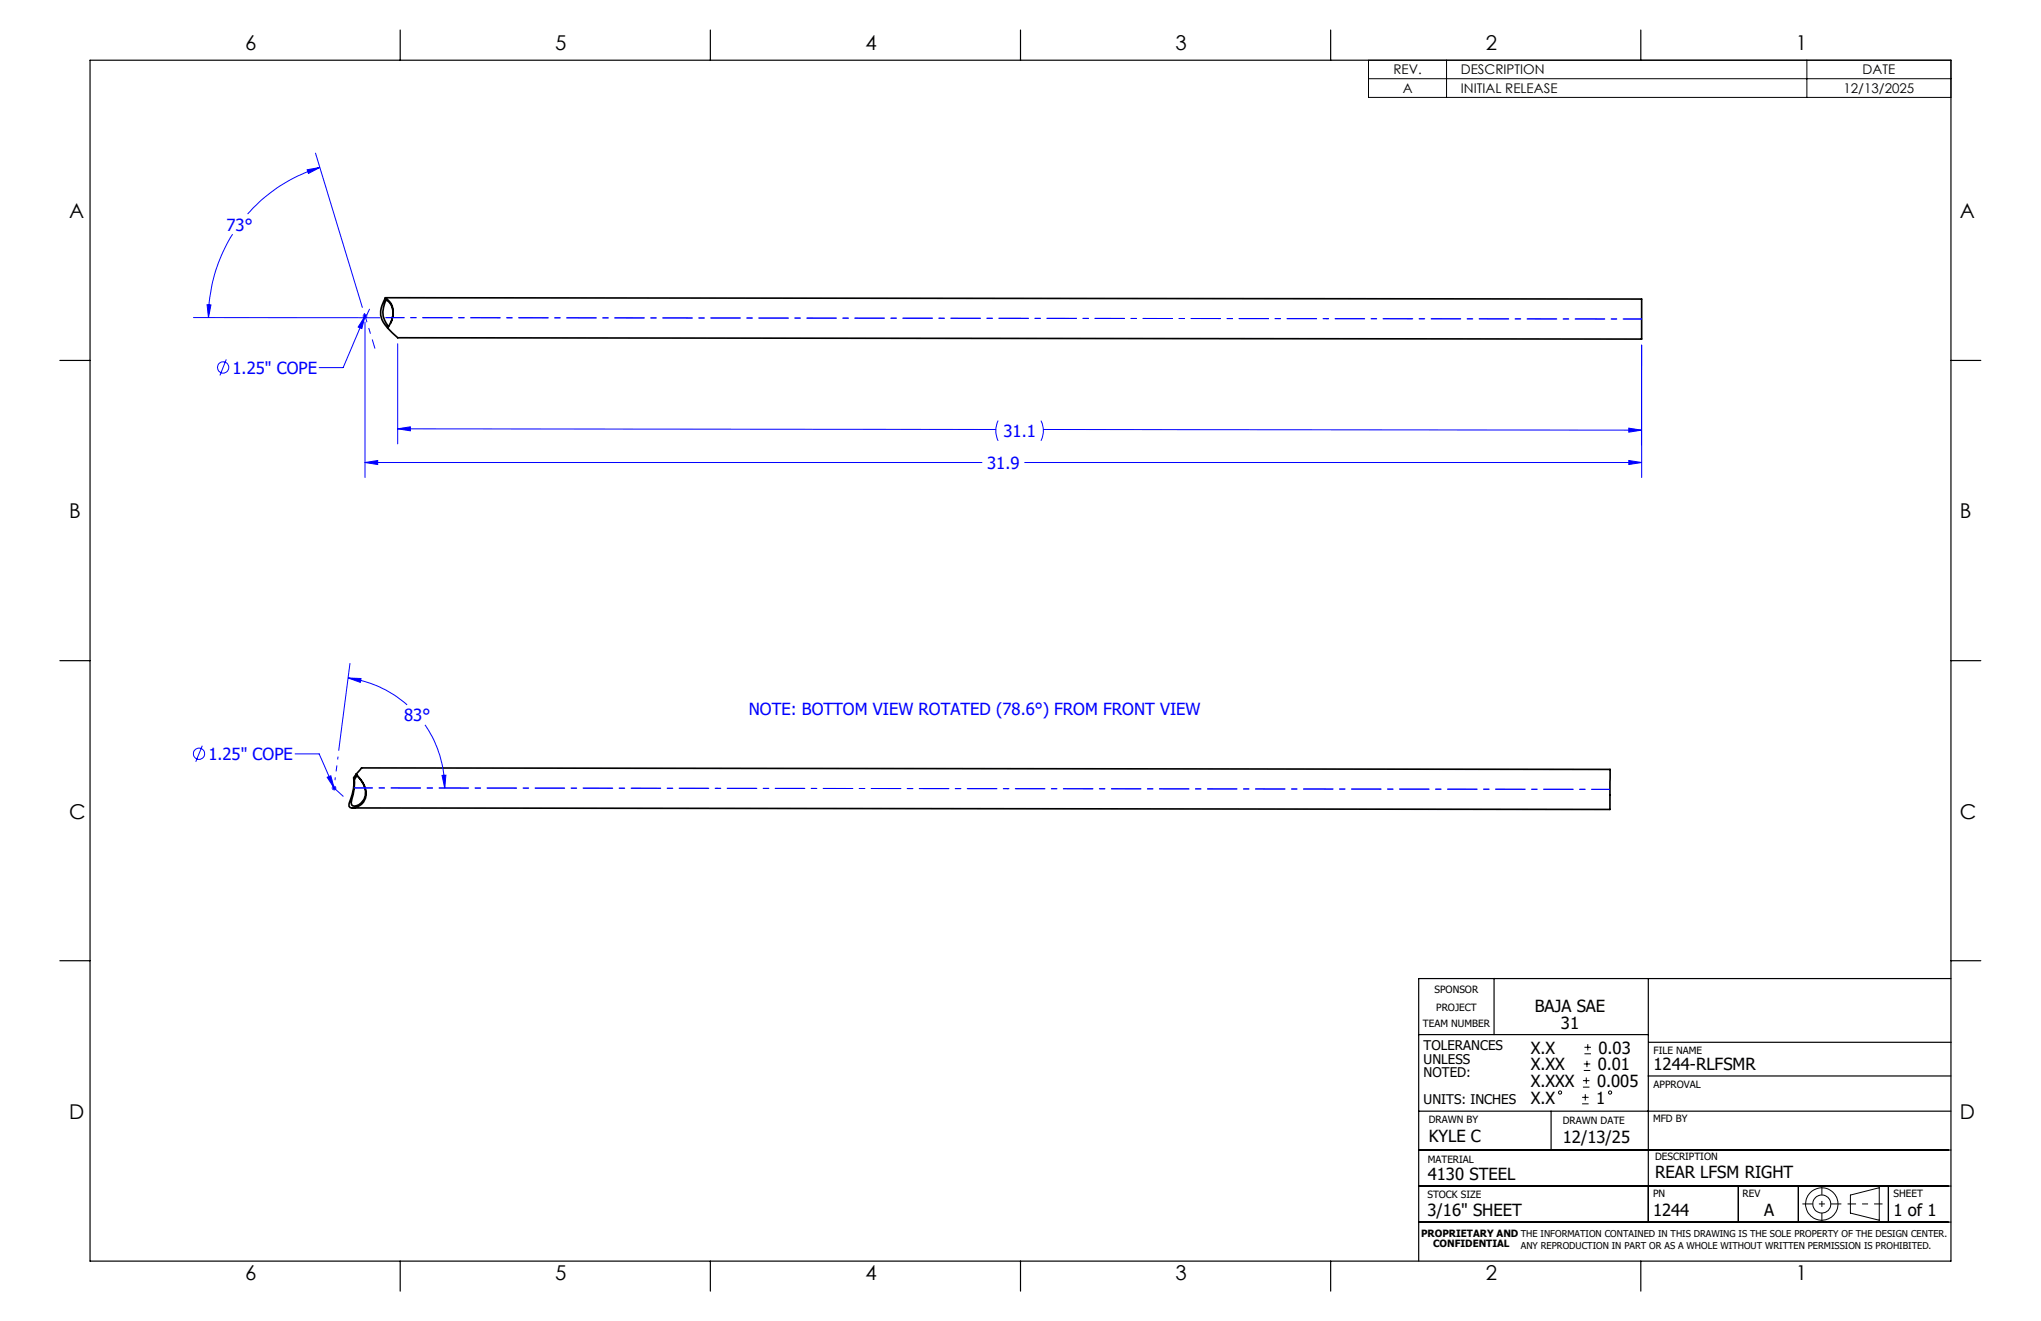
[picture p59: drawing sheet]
<svg xmlns="http://www.w3.org/2000/svg" width="432mm" height="279mm" viewBox="0 0 432 279" stroke-linecap="round" stroke-linejoin="round" font-family="sans-serif">
<defs><g id="words">
<g font-size="4.3">
<text x="51.9" y="10.7">6</text>
<text x="117.5" y="10.7">5</text>
<text x="183.1" y="10.7">4</text>
<text x="248.7" y="10.7">3</text>
<text x="314.3" y="10.7">2</text>
<text x="379.9" y="10.7">1</text>
<text x="14.6" y="46.1">A</text>
<text x="414.7" y="46.1">A</text>
<text x="14.6" y="109.6">B</text>
<text x="414.7" y="109.6">B</text>
<text x="14.6" y="173.1">C</text>
<text x="414.7" y="173.1">C</text>
<text x="14.6" y="236.6">D</text>
<text x="414.7" y="236.6">D</text>
<text x="51.9" y="270.8">6</text>
<text x="117.5" y="270.8">5</text>
<text x="183.1" y="270.8">4</text>
<text x="248.7" y="270.8">3</text>
<text x="314.3" y="270.8">2</text>
<text x="379.9" y="270.8">1</text>
</g>
<g font-size="3.5" fill="#00f">
<text x="47.9" y="48.8">73°</text>
<text x="49.2" y="79.1">1.25&quot; COPE</text>
<text x="212.3" y="92.5">31.1</text>
<text x="208.9" y="99.2">31.9</text>
<text x="85.5" y="152.6">83°</text>
<text x="158.4" y="151.2">NOTE: BOTTOM VIEW ROTATED (78.6°) FROM FRONT VIEW</text>
<text x="44.1" y="160.8">1.25&quot; COPE</text>
</g>
<g font-size="3.5">
<text x="324.7" y="214">BAJA SAE</text>
<text x="330.2" y="217.5">31</text>
<text x="323.8" y="222.9">X.X</text>
<text x="323.8" y="226.4">X.XX</text>
<text x="338" y="226.4">0.01</text>
<text x="338.2" y="222.9">0.03</text>
<text x="349.8" y="226.4">1244-RLFSMR</text>
<text x="323.8" y="229.9">X.XXX</text>
<text x="323.8" y="233.5">X.X</text>
<text x="337.7" y="233.5">1</text>
<text x="337.9" y="229.9">0.005</text>
<text x="302.3" y="241.5">KYLE C</text>
<text x="330.6" y="241.7">12/13/25</text>
<text x="302.1" y="249.7">4130 STEEL</text>
<text x="350.1" y="249.1">REAR LFSM RIGHT</text>
<text x="302" y="257.2">3/16&quot; SHEET</text>
<text x="349.7" y="257.2">1244</text>
<text x="373.2" y="257.2">A</text>
<text x="400.6" y="257.1">1 of 1</text>
</g>
<g font-size="2.8">
<text x="294.8" y="15.7">REV.</text>
<text x="309.1" y="15.7">DESCRIPTION</text>
<text x="394.1" y="15.7">DATE</text>
<text x="296.8" y="19.7">A</text>
<text x="309.1" y="19.7">INITIAL RELEASE</text>
<text x="390" y="19.7">12/13/2025</text>
<text x="301.2" y="222.2">TOLERANCES</text>
<text x="301.2" y="225">UNLESS</text>
<text x="301.2" y="227.8">NOTED:</text>
<text x="301.2" y="233.5">UNITS: INCHES</text>
</g>
<g font-size="2.1">
<text x="303.5" y="210">SPONSOR</text>
<text x="303.8" y="213.9">PROJECT</text>
<text x="301" y="217.3">TEAM NUMBER</text>
<text x="349.8" y="222.9">FILE NAME</text>
<text x="349.8" y="230.2">APPROVAL</text>
<text x="302.3" y="237.5">DRAWN BY</text>
<text x="330.6" y="237.7">DRAWN DATE</text>
<text x="349.7" y="237.3">MFD BY</text>
<text x="302.1" y="245.9">MATERIAL</text>
<text x="350.1" y="245.4">DESCRIPTION</text>
<text x="302" y="253.3">STOCK SIZE</text>
<text x="349.7" y="253.3">PN</text>
<text x="368.7" y="253.2">REV</text>
<text x="400.6" y="253.2">SHEET</text>
<text x="300.7" y="261.6">PROPRIETARY AND THE INFORMATION CONTAINED IN THIS DRAWING IS THE SOLE PROPERTY OF THE DESIGN CENTER.</text>
<text x="303.2" y="263.8">CONFIDENTIAL</text>
</g>
<text font-size="2" x="321.8" y="264.2">ANY REPRODUCTION IN PART OR AS A WHOLE WITHOUT WRITTEN PERMISSION IS PROHIBITED.</text>
</g></defs>
<g fill="none" stroke="#000" stroke-width=".35">
<path d="M81.5 63.1l.1-.1 265.7 .3v8.4l-263.2-.3-2.1-2M81.5 63.1a3.2 3.2 0 0 1 1.6 3.6l-.3 1.2-.8 1.5M81.5 63.1a4.7 4.7 0 0 0 .5 6.3M81.5 63.1l.2 .4M81.7 63.5a2.85 2.85 0 0 1 1.4 3.2l-.5 1.7M81.7 63.5a4.8 4.8 0 0 0 .5 5.6M74.8 164.5l.2 .4M75.3 163.8l-.5 .7M75.3 163.8a5.2 5.2 0 0 1 2 5 2.98 2.98 0 0 1-3.2 2 1.32 1.32 0 0 1 0-1.6 9.5 9.5 0 0 0 .7-4.7M75.3 163.8a6.8 6.8 0 0 1 2 3.5 2.69 2.69 0 0 1-2.6 3.2l-.3-.2-.1-.5 .6-3 .1-1.9M75.6 164l-.6 .9M76.5 162.4l264.1 .3v8.5l-266.1-.3"/>
<path d="M76.5 162.5l-1.2 1.3"/>
</g>
<g fill="none" stroke="#00f" stroke-width=".21">
<path d="M65 35.9l2.7-.5-2.4 1.3zM66.7 32.4l10 32.6M67.7 35.4a33 33 0 0 0-15.3 9.9M49.2 49.5a33.1 33.1 0 0 0-5.1 17.7M40.9 67.2h39.5M43.8 64.5h.8l-.5 2.7zM47.9 76l-1.4 3.4M76.7 66.9h1M76.9 66.5l.7 .7M77.2 66.9l-.6 2.6-.8-.3zM77.2 66.4v.9M77.2 68.1v32.9"/>
<path d="M77.2 66.9l-4.6 10.9h-5.1M77.6 66.5l-.7 .7M84.1 72.7v21.2M77.2 97.8l2.7-.4v.8zM77.2 97.8h130.6M84.1 90.7l2.7-.4v.8zM84.1 90.7l126.6 .1M211.2 89l-.3 .5a4.8 4.8 0 0 0 .3 3.7M216.8 97.8h130.5M220.2 89l.1 .3a4.7 4.7 0 0 1-.1 3.9M220.7 90.8l126.6 .2M344.6 90.6l2.7 .4-2.7 .4z"/>
<path d="M344.6 97.4l2.7 .4-2.7 .4zM347.3 94.2v-21.2v28M42.8 157.7l-1.4 3.4M62.4 159.5h5.1l3.2 7.2M73.7 143.4l2.7 .1-.2 .8zM73.7 143.4a23.2 23.2 0 0 1 12.4 5.7M74 140.3l-2.4 18.5M89.9 153.3a23.5 23.5 0 0 1 4.2 13.4M69.2 164.4l.8-.3 .7 2.6zM70.2 166.7h1M70.3 166.3l.7 .7M70.7 166.2v1"/>
<path d="M71 166.3l-.7 .7M93.5 164h.8l-.2 2.7z"/>
<circle cx="47.2" cy="77.7" r="1.19"/>
<circle cx="42.1" cy="159.4" r="1.18"/>
</g>
<g fill="none" stroke="#000" stroke-width=".21">
<path d="M289.5 12.7h123.2v7.9h-123.2zM289.5 16.7h123.2M306 12.7v7.9M382.3 12.7v7.9M334.7 233.5h1.4M334.7 232.1h1.4M334.9 229.9h1.4M334.9 228.6h1.4M335.1 226.4h1.3M335.1 225h1.3M335.2 222.9h1.4M335.2 221.5h1.4"/>
<path d="M335.4 231.4v1.4M335.6 227.9v1.3M335.7 224.4v1.3M335.9 220.8v1.4M391.5 252.8l6.1-1.6v6.9l-6.1-1.5z"/>
<circle cx="330" cy="231.1" r=".34"/>
<circle cx="340.6" cy="231.1" r=".35"/>
<circle cx="385.4" cy="254.6" r="1.9"/>
<circle cx="385.4" cy="254.7" r="3.4"/>
</g>
<path d="M381.3 254.6h8.3" fill="none" stroke="#000" stroke-width=".21" stroke-dasharray="15.2 1.3 1.3 1.3" stroke-dashoffset="13" stroke-linecap="butt"/>
<path d="M385.4 250.8v7.7" fill="none" stroke="#000" stroke-width=".21" stroke-dasharray="15.2 1.3 1.3 1.3" stroke-dashoffset="13.3" stroke-linecap="butt"/>
<path d="M390.9 254.6h7.4" fill="none" stroke="#000" stroke-width=".21" stroke-dasharray="15.2 1.3 1.3 1.3" stroke-dashoffset="13.4" stroke-linecap="butt"/>
<path d="M347.3 67.5l-265.6-.3M340.6 167l-265.6-.4" fill="none" stroke="#00f" stroke-width=".21" stroke-dasharray="6.3 1.3 1.3 1.3" stroke-dashoffset="2.4" stroke-linecap="butt"/>
<path d="M347.3 67.5l-265.8-.3M340.6 167l-265.8-.4" fill="none" stroke="#00f" stroke-width=".21" stroke-dasharray="6.3 1.3 1.3 1.3" stroke-dashoffset="2.3" stroke-linecap="butt"/>
<path d="M77.1 66.2l2.2 7.5" fill="none" stroke="#00f" stroke-width=".21" stroke-dasharray="6.3 1.3 1.3 1.3" stroke-dashoffset="4.3" stroke-linecap="butt"/>
<path d="M77.6 66.7l.6-1.4M70.4 166.4l2.3 2.1" fill="none" stroke="#00f" stroke-width=".21" stroke-dasharray="6.3 1.3 1.3 1.3" stroke-linecap="butt"/>
<path d="M70.9 165l.6-5" fill="none" stroke="#00f" stroke-width=".21" stroke-dasharray="6.3 1.3 1.3 1.3" stroke-dashoffset="5.7" stroke-linecap="butt"/>
<g fill="none" stroke="#000" stroke-width=".25">
<path d="M19 12.7h393.7v254h-393.7zM84.7 6.4v6.3M150.3 6.4v6.3M215.9 6.4v6.3M281.5 6.4v6.3M347.1 6.4v6.3M12.7 76.2h6.3M412.7 76.2h6.4M12.7 139.7h6.3M412.7 139.7h6.4M12.7 203.2h6.3M300.1 218.8h48.6"/>
<path d="M316.1 206.9v11.9M348.7 207v51.5M412.7 207h-112.6v59.7M412.7 203.2h6.4M300.1 235h112.6M328.2 235v8.2M348.7 227.6h64M348.8 220.5h64M300.1 258.5h112.6M300.1 250.9h112.6M300.1 243.2h112.6M367.8 250.9v7.6"/>
<path d="M380.5 250.9v7.6M399.5 250.9v7.6M84.7 266.7v6.4M150.3 266.7v6.4M215.9 266.7v6.4M281.5 266.7v6.4M347.1 266.7v6.4"/>
</g>
<g fill="#00f">
<path d="M84.1 90.7l2.7-.4v.8zM344.6 90.6l2.7 .4-2.7 .4zM65 35.9l2.7-.5-2.4 1.3zM43.8 64.5h.8l-.5 2.7zM77.2 66.9l-.6 2.6-.8-.3zM69.2 164.4l.8-.3 .7 2.6z"/>
<path d="M77.2 97.8l2.7-.4v.8zM344.6 97.4l2.7 .4-2.7 .4z"/>
<path d="M93.5 164h.8l-.2 2.7zM73.7 143.4l2.7 .1-.2 .8z"/>
</g>
<use href="#words"/>
</svg>
